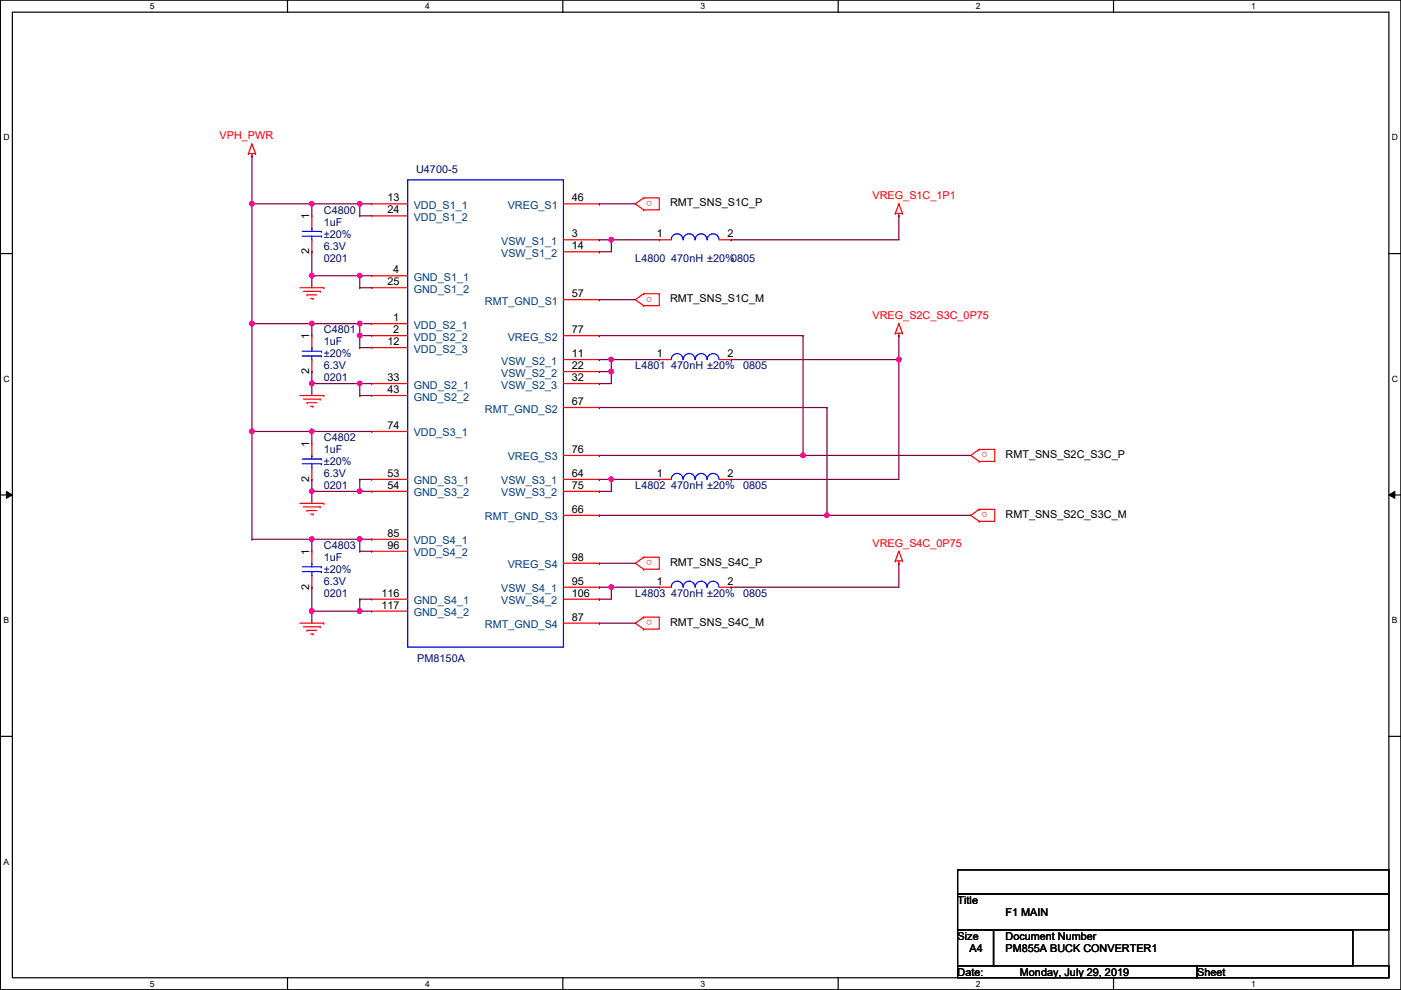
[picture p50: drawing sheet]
<svg xmlns="http://www.w3.org/2000/svg" width="297mm" height="210mm" viewBox="0 0 297 210" stroke-linecap="round" stroke-linejoin="round" font-family="sans-serif">
<defs><g id="words">
<g font-size="2.3" fill="#f00">
<text x="46.6" y="29.5">VPH_PWR</text>
<text x="138.3" y="42.6" transform="rotate(180 138.3 42.6)">o</text>
<text x="185" y="42.2">VREG_S1C_1P1</text>
<text x="138.3" y="62.9" transform="rotate(180 138.3 62.9)">o</text>
<text x="185" y="67.6">VREG_S2C_S3C_0P75</text>
<text x="209.4" y="95.9" transform="rotate(180 209.4 95.9)">o</text>
<text x="209.4" y="108.6" transform="rotate(180 209.4 108.6)">o</text>
<text x="138.3" y="118.8" transform="rotate(180 138.3 118.8)">o</text>
<text x="185" y="115.9">VREG_S4C_0P75</text>
<text x="138.3" y="131.5" transform="rotate(180 138.3 131.5)">o</text>
</g>
<g font-size="2.3" fill="#00007f">
<text x="88.2" y="36.7">U4700-5</text>
<text x="68.7" y="45.3">C4800</text>
<text x="68.7" y="47.8">1uF</text>
<text x="68.7" y="52.9">6.3V</text>
<text x="68.7" y="50.4">±20%</text>
<text x="68.7" y="55.5">0201</text>
<text x="134.7" y="55.5">L4800 470nH ±20%0805</text>
<text x="68.7" y="70.7">C4801</text>
<text x="68.7" y="73.2">1uF</text>
<text x="68.7" y="75.8">±20%</text>
<text x="68.7" y="80.9">0201</text>
<text x="68.7" y="78.3">6.3V</text>
<text x="134.7" y="78.3">L4801 470nH ±20%</text>
<text x="157.6" y="78.3">0805</text>
<text x="68.7" y="93.6">C4802</text>
<text x="68.7" y="96.1">1uF</text>
<text x="68.7" y="101.2">6.3V</text>
<text x="68.7" y="98.6">±20%</text>
<text x="68.7" y="103.7">0201</text>
<text x="134.7" y="103.7">L4802 470nH ±20%</text>
<text x="157.6" y="103.7">0805</text>
<text x="68.7" y="116.4">C4803</text>
<text x="68.7" y="119">1uF</text>
<text x="68.7" y="124">6.3V</text>
<text x="68.7" y="121.5">±20%</text>
<text x="68.7" y="126.6">0201</text>
<text x="134.7" y="126.6">L4803 470nH ±20%</text>
<text x="157.6" y="126.6">0805</text>
<text x="88.5" y="140.3">PM8150A</text>
</g>
<g font-size="2.3">
<text x="65.6" y="46.5" transform="rotate(-90 65.6 46.5)">1</text>
<text x="82.1" y="42.7">13</text>
<text x="82.1" y="45.2">24</text>
<text x="121.2" y="42.7">46</text>
<text x="142.1" y="43.8">RMT_SNS_S1C_P</text>
<text x="65.6" y="53.9" transform="rotate(-90 65.6 53.9)">2</text>
<text x="121.2" y="50.3">3</text>
<text x="121.2" y="52.8">14</text>
<text x="139.3" y="50.3">1</text>
<text x="154.3" y="50.3">2</text>
<text x="83.4" y="57.9">4</text>
<text x="82.1" y="60.5">25</text>
<text x="121.2" y="63">57</text>
<text x="142.1" y="64.1">RMT_SNS_S1C_M</text>
<text x="65.6" y="71.9" transform="rotate(-90 65.6 71.9)">1</text>
<text x="83.4" y="68.1">1</text>
<text x="83.4" y="70.6">2</text>
<text x="121.2" y="70.6">77</text>
<text x="82.1" y="73.2">12</text>
<text x="121.2" y="75.7">11</text>
<text x="139.3" y="75.7">1</text>
<text x="154.3" y="75.7">2</text>
<text x="65.6" y="79.3" transform="rotate(-90 65.6 79.3)">2</text>
<text x="82.1" y="80.8">33</text>
<text x="82.1" y="83.3">43</text>
<text x="121.2" y="78.2">22</text>
<text x="121.2" y="80.8">32</text>
<text x="121.2" y="85.9">67</text>
<text x="65.6" y="94.8" transform="rotate(-90 65.6 94.8)">1</text>
<text x="82.1" y="90.9">74</text>
<text x="82.1" y="101.1">53</text>
<text x="121.2" y="101.1">64</text>
<text x="121.2" y="96">76</text>
<text x="139.3" y="101.1">1</text>
<text x="154.3" y="101.1">2</text>
<text x="213.2" y="97.1">RMT_SNS_S2C_S3C_P</text>
<text x="65.6" y="102.2" transform="rotate(-90 65.6 102.2)">2</text>
<text x="82.1" y="103.6">54</text>
<text x="121.2" y="103.6">75</text>
<text x="82.1" y="113.8">85</text>
<text x="121.2" y="108.7">66</text>
<text x="213.2" y="109.8">RMT_SNS_S2C_S3C_M</text>
<text x="65.6" y="117.6" transform="rotate(-90 65.6 117.6)">1</text>
<text x="82.1" y="116.3">96</text>
<text x="121.2" y="118.9">98</text>
<text x="142.1" y="120">RMT_SNS_S4C_P</text>
<text x="65.6" y="125" transform="rotate(-90 65.6 125)">2</text>
<text x="121.2" y="124">95</text>
<text x="139.3" y="124">1</text>
<text x="154.3" y="124">2</text>
<text x="80.9" y="126.5">116</text>
<text x="80.9" y="129">117</text>
<text x="121.2" y="131.6">87</text>
<text x="121.2" y="126.5">106</text>
<text x="142.1" y="132.7">RMT_SNS_S4C_M</text>
<text x="203" y="191.6">Title</text>
<text x="213.2" y="194.1">F1 MAIN</text>
<text x="203" y="199.2">Size</text>
<text x="205.6" y="201.8">A4</text>
<text x="213.2" y="199.2">Document Number</text>
<text x="213.2" y="201.8">PM855A BUCK CONVERTER1</text>
<text x="203" y="206.8">Date:</text>
<text x="216.2" y="206.8">Monday, July 29, 2019</text>
<text x="253.8" y="206.8">Sheet</text>
</g>
<g font-size="2.3" fill="#00407f">
<text x="87.7" y="44.3">VDD_S1_1</text>
<text x="87.7" y="46.8">VDD_S1_2</text>
<text x="107.7" y="44.3">VREG_S1</text>
<text x="106.3" y="51.9">VSW_S1_1</text>
<text x="87.7" y="59.5">GND_S1_1</text>
<text x="106.3" y="54.4">VSW_S1_2</text>
<text x="87.7" y="62.1">GND_S1_2</text>
<text x="102.8" y="64.6">RMT_GND_S1</text>
<text x="87.7" y="69.7">VDD_S2_1</text>
<text x="87.7" y="72.2">VDD_S2_2</text>
<text x="87.7" y="74.8">VDD_S2_3</text>
<text x="106.3" y="77.3">VSW_S2_1</text>
<text x="107.7" y="72.2">VREG_S2</text>
<text x="87.7" y="82.4">GND_S2_1</text>
<text x="106.3" y="79.8">VSW_S2_2</text>
<text x="106.3" y="82.4">VSW_S2_3</text>
<text x="87.7" y="84.9">GND_S2_2</text>
<text x="102.8" y="87.5">RMT_GND_S2</text>
<text x="87.7" y="92.5">VDD_S3_1</text>
<text x="107.7" y="97.6">VREG_S3</text>
<text x="87.7" y="102.7">GND_S3_1</text>
<text x="87.7" y="105.2">GND_S3_2</text>
<text x="106.3" y="102.7">VSW_S3_1</text>
<text x="106.3" y="105.2">VSW_S3_2</text>
<text x="102.8" y="110.3">RMT_GND_S3</text>
<text x="87.7" y="115.4">VDD_S4_1</text>
<text x="87.7" y="117.9">VDD_S4_2</text>
<text x="106.3" y="125.6">VSW_S4_1</text>
<text x="107.7" y="120.5">VREG_S4</text>
<text x="87.7" y="128.1">GND_S4_1</text>
<text x="87.7" y="130.6">GND_S4_2</text>
<text x="106.3" y="128.1">VSW_S4_2</text>
<text x="102.8" y="133.2">RMT_GND_S4</text>
</g>
<g font-size="1.8">
<text x="31.8" y="1.9">5</text>
<text x="90.1" y="1.9">4</text>
<text x="148.5" y="1.9">3</text>
<text x="206.9" y="1.9">2</text>
<text x="265.3" y="1.9">1</text>
<text x=".7" y="29.8">D</text>
<text x="295.1" y="29.8">D</text>
<text x=".7" y="80.9">C</text>
<text x="295.1" y="80.9">C</text>
<text x=".7" y="132.1">B</text>
<text x="295.1" y="132.1">B</text>
<text x=".7" y="183.3">A</text>
<text x="31.8" y="209.2">5</text>
<text x="90.1" y="209.2">4</text>
<text x="148.5" y="209.2">3</text>
<text x="206.9" y="209.2">2</text>
<text x="265.3" y="209.2">1</text>
</g>
</g></defs>
<path d="M.1 0h296.9v209.8h-296.9zM2.6 2.6h291.9v204.7h-291.9z" fill="none" stroke="#000" stroke-width=".25"/>
<g fill="#fff">
<path d="M31.8 .3h1v2h-1z"/>
<path d="M31.8 207.6h1v1.9h-1z"/>
</g>
<path d="M61 0v2.6M61 207.3v2.5" fill="none" stroke="#000" stroke-width=".25"/>
<g fill="#fff">
<path d="M90.1 .3h1v2h-1z"/>
<path d="M90.1 207.6h1v1.9h-1z"/>
</g>
<path d="M119.3 0v2.6M119.3 207.3v2.5" fill="none" stroke="#000" stroke-width=".25"/>
<g fill="#fff">
<path d="M148.5 .3h1v2h-1z"/>
<path d="M148.5 207.6h1v1.9h-1z"/>
</g>
<path d="M177.7 0v2.6M177.7 207.3v2.5" fill="none" stroke="#000" stroke-width=".25"/>
<g fill="#fff">
<path d="M206.9 .3h1v2h-1z"/>
<path d="M206.9 207.6h1v1.9h-1z"/>
</g>
<path d="M236.1 0v2.6M236.1 207.3v2.5" fill="none" stroke="#000" stroke-width=".25"/>
<g fill="#fff">
<path d="M265.3 .3h.9v2h-.9z"/>
<path d="M265.3 207.6h.9v1.9h-.9z"/>
<path d="M.7 28.2h1.3v1.9h-1.3z"/>
<path d="M295.1 28.2h1.3v1.9h-1.3z"/>
<path d="M.7 79.3h1.3v2h-1.3z"/>
<path d="M295.1 79.3h1.3v2h-1.3z"/>
</g>
<path d="M.1 53.8h2.5M294.5 53.8h2.5" fill="none" stroke="#000" stroke-width=".25"/>
<g fill="#fff">
<path d="M.7 130.5h1.2v2h-1.2z"/>
<path d="M295.1 130.5h1.2v2h-1.2z"/>
</g>
<path d="M.1 104.9h2.5M294.5 104.9h2.5" fill="none" stroke="#000" stroke-width=".25"/>
<path d="M1.4 104.2l1.2 .7-1.2 .8zM294.5 104.9l1.2-.7v1.5z" fill="#000"/>
<path d="M1.4 104.2l1.2 .7-1.2 .8zM294.5 104.9l1.2-.7v1.5z" fill="none" stroke="#000" stroke-width=".21"/>
<path d="M.7 181.7h1.2v2h-1.2z" fill="#fff"/>
<path d="M.1 156.1h2.5M294.5 156.1h2.5M203 184.4h91.5v5.1h-91.5zM203 189.5h91.5v7.6h-91.5zM203 197.1h7.6v7.7h-7.6zM210.6 197.1h76.2v7.7h-76.2zM203 204.8h50.8v2.5h-50.8zM253.8 204.8h40.7v2.5h-40.7z" fill="none" stroke="#000" stroke-width=".25"/>
<g fill="none" stroke="#f00" stroke-width=".25">
<path d="M52.7 32.6h.1M52.7 32.6h1.5M53.4 33.1h.1M53.4 30.5h.1M53.4 32.6v.5M53.4 30.5l.8 2.1M53.4 30.5l-.7 2.1M54.2 32.6h.1M66.1 45.8h.1M66.1 53.4h.1M66.1 45.8v2.5M66.1 50.8v2.6"/>
<path d="M78.8 43.2h.1M78.8 45.8h.1M78.8 58.5h.1M78.8 43.2h7.6M78.8 45.8h7.6M78.8 58.5h7.6M119.5 43.2h7.6M119.5 50.8h7.6M119.5 53.4h7.6M127.1 43.2h.1M127.1 50.8h.1M127.1 53.4h.1"/>
<path d="M136.5 44.5h.1M136.5 42h.1M136.5 42h3.3v2.5h-3.3M136.5 42l-1.8 1.2 1.8 1.3M139.8 50.8h.1M139.8 50.8h2.5M152.5 50.8h2.5M155 50.8h.1M189.8 45.3h.1M189.8 45.3h1.5M190.6 45.8h.1M190.6 43.2h.1"/>
<path d="M190.6 45.3v.5M190.6 43.2l.7 2.1M190.6 43.2l-.8 2.1M191.3 45.3h.1M63.6 61h5.1M64.3 61.8h3.6M65.1 62.5h.1M65.1 62.5h2M65.9 63.3h.5M66.1 71.2h.1M66.1 78.8h.1M66.1 71.2v2.5"/>
<path d="M66.1 76.2v2.6M66.4 63.3h.1M67.9 61.8h.1M68.7 61h.1M78.8 61h.1M78.8 68.6h.1M78.8 71.2h.1M78.8 73.7h.1M78.8 61h7.6M78.8 71.2h7.6M78.8 68.6h7.6M78.8 73.7h7.6"/>
<path d="M119.5 76.2h7.6M119.5 63.5h7.6M119.5 71.2h7.6M119.5 78.8h7.6M127.1 63.5h.1M127.1 71.2h.1M127.1 76.2h.1M127.1 78.8h.1M136.5 64.8h.1M136.5 62.3h.1M136.5 62.3h3.3v2.5h-3.3M136.5 62.3l-1.8 1.2 1.8 1.3"/>
<path d="M139.8 76.2h.1M139.8 76.2h2.5M152.5 76.2h2.5M155 76.2h.1M189.8 70.7h.1M189.8 70.7h1.5M190.6 71.2h.1M190.6 68.6h.1M190.6 70.7v.5M190.6 68.6l.7 2.1M190.6 68.6l-.8 2.1M191.3 70.7h.1"/>
<path d="M63.6 83.9h5.1M64.3 84.6h3.6M65.1 85.4h.1M65.1 85.4h2M65.9 86.1h.5M66.1 94h.1M66.1 94v2.6M66.1 99.1v2.5M66.4 86.1h.1M67.9 84.6h.1M68.7 83.9h.1M78.8 81.3h.1"/>
<path d="M78.8 83.9h.1M78.8 91.5h.1M78.8 83.9h7.6M78.8 81.3h7.6M78.8 91.5h7.6M119.5 81.3h7.6M119.5 86.4h7.6M119.5 96.6h7.6M127.1 81.3h.1M127.1 86.4h.1M127.1 96.6h.1M207.6 97.8h.1"/>
<path d="M207.6 95.3h.1M207.6 95.3h3.3v2.5h-3.3M207.6 95.3l-1.8 1.3 1.8 1.2M63.6 106.7h5.1M64.3 107.5h3.6M65.1 108.2h.1M65.1 108.2h2M65.9 109h.5M66.1 116.9h.1M66.1 101.6h.1M66.1 116.9v2.5M66.4 109h.1"/>
<path d="M67.9 107.5h.1M68.7 106.7h.1M78.8 101.6h.1M78.8 104.2h.1M78.8 114.3h.1M78.8 116.9h.1M78.8 101.6h7.6M78.8 104.2h7.6M78.8 114.3h7.6M78.8 116.9h7.6M119.5 101.6h7.6M119.5 104.2h7.6"/>
<path d="M119.5 109.3h7.6M119.5 119.4h7.6M127.1 101.6h.1M127.1 104.2h.1M127.1 109.3h.1M127.1 119.4h.1M136.5 118.2h.1M136.5 118.2h3.3v2.5h-3.3M136.5 118.2l-1.8 1.2 1.8 1.3M139.8 101.6h.1M139.8 101.6h2.5M152.5 101.6h2.5"/>
<path d="M155 101.6h.1M189.8 118.9h.1M189.8 118.9h1.5M190.6 119.4h.1M190.6 116.9h.1M190.6 118.9v.5M190.6 116.9l.7 2M190.6 116.9l-.8 2M191.3 118.9h.1M207.6 110.5h.1M207.6 108h.1M207.6 108h3.3v2.5h-3.3"/>
<path d="M207.6 108l-1.8 1.3 1.8 1.2M63.6 132.1h5.1M64.3 132.9h3.6M65.1 133.6h.1M65.1 133.6h2M65.9 134.4h.5M66.1 124.5h.1M66.1 122v2.5M66.4 134.4h.1M67.9 132.9h.1M68.7 132.1h.1M78.8 127h.1"/>
<path d="M78.8 129.6h.1M78.8 127h7.6M78.8 129.6h7.6M119.5 132.1h7.6M119.5 124.5h7.6M119.5 127h7.6M127.1 124.5h.1M127.1 127h.1M127.1 132.1h.1M136.5 120.7h.1M136.5 133.4h.1M136.5 130.9h.1"/>
<path d="M136.5 130.9h3.3v2.5h-3.3M136.5 130.9l-1.8 1.2 1.8 1.3M139.8 124.5h.1M139.8 124.5h2.5M152.5 124.5h2.5M155 124.5h.1"/>
</g>
<g fill="none" stroke="#00f" stroke-width=".25">
<path d="M86.4 38.1h33.1v99.1h-33.1zM64.1 49.1h4.1M64.1 50.1h4.1M66.1 48.3h.1M66.1 50.8h.1M66.1 48.3v.8M66.1 50.1v.7M68.2 49.1h.1M68.2 50.1h.1M142.3 50.8a1.25 1.25 0 0 1 1.3-1.2 1.25 1.25 0 0 1 1.2 1.2M144.9 50.8a1.25 1.25 0 0 1 1.2-1.2 1.25 1.25 0 0 1 1.3 1.2M147.4 50.8a1.25 1.25 0 0 1 1.3-1.2 1.25 1.25 0 0 1 1.2 1.2"/>
<path d="M149.9 50.8a1.25 1.25 0 0 1 1.3-1.2 1.25 1.25 0 0 1 1.2 1.2M64.1 74.5h4.1M64.1 75.5h4.1M66.1 73.7h.1M66.1 76.2h.1M66.1 73.7v.8M66.1 75.5v.7M68.2 74.5h.1M68.2 75.5h.1M142.3 76.2a1.25 1.25 0 0 1 1.3-1.2 1.25 1.25 0 0 1 1.2 1.2M144.9 76.2a1.25 1.25 0 0 1 1.2-1.2 1.25 1.25 0 0 1 1.3 1.2M147.4 76.2a1.25 1.25 0 0 1 1.3-1.2 1.25 1.25 0 0 1 1.2 1.2"/>
<path d="M149.9 76.2a1.25 1.25 0 0 1 1.3-1.2 1.25 1.25 0 0 1 1.2 1.2M64.1 97.3h4.1M64.1 98.3h4.1M66.1 96.6h.1M66.1 99.1h.1M66.1 96.6v.7M66.1 98.3v.8M68.2 97.3h.1M68.2 98.3h.1M66.1 119.4h.1M66.1 119.4v.8M142.3 101.6a1.25 1.25 0 0 1 1.3-1.2 1.25 1.25 0 0 1 1.2 1.2"/>
<path d="M144.9 101.6a1.25 1.25 0 0 1 1.2-1.2 1.25 1.25 0 0 1 1.3 1.2M147.4 101.6a1.25 1.25 0 0 1 1.3-1.2 1.25 1.25 0 0 1 1.2 1.2M149.9 101.6a1.25 1.25 0 0 1 1.3-1.2 1.25 1.25 0 0 1 1.2 1.2M64.1 120.2h4.1M64.1 121.2h4.1M66.1 122h.1M66.1 121.2v.8M68.2 120.2h.1M68.2 121.2h.1M142.3 124.5a1.25 1.25 0 0 1 1.3-1.3 1.25 1.25 0 0 1 1.2 1.3M144.9 124.5a1.25 1.25 0 0 1 1.2-1.3 1.25 1.25 0 0 1 1.3 1.3M147.4 124.5a1.25 1.25 0 0 1 1.3-1.3 1.25 1.25 0 0 1 1.2 1.3"/>
<path d="M149.9 124.5a1.25 1.25 0 0 1 1.3-1.3 1.25 1.25 0 0 1 1.2 1.3"/>
</g>
<path d="M53.4 68.6h.1M53.4 68.6h22.9M66.1 68.6h.1M66.1 68.6v2.6M76.3 61h.1M76.3 61h2.5" fill="none" stroke="#7f0040" stroke-width=".25"/>
<circle cx="66.1" cy="68.6" r=".49" fill="#f0f"/>
<circle cx="66.1" cy="68.6" r=".49" fill="none" stroke="#f0f" stroke-width=".25"/>
<path d="M66.1 78.8h.1M66.1 78.8v2.5" fill="none" stroke="#7f0040" stroke-width=".25"/>
<circle cx="66.1" cy="81.3" r=".49" fill="#f0f"/>
<circle cx="66.1" cy="81.3" r=".49" fill="none" stroke="#f0f" stroke-width=".25"/>
<path d="M66.1 81.3h.1M66.1 81.3v2.6M66.1 81.3h12.7M76.3 81.3h.1" fill="none" stroke="#7f0040" stroke-width=".25"/>
<circle cx="76.3" cy="81.3" r=".49" fill="#f0f"/>
<circle cx="76.3" cy="81.3" r=".49" fill="none" stroke="#f0f" stroke-width=".25"/>
<path d="M76.3 73.7h.1M76.3 68.6h.1M76.3 68.6v2.6M76.3 73.7h2.5M76.3 68.6h2.5M76.3 81.3h.1M76.3 83.9h.1M76.3 81.3v2.6M76.3 83.9h2.5" fill="none" stroke="#7f0040" stroke-width=".25"/>
<circle cx="76.3" cy="68.6" r=".49" fill="#f0f"/>
<circle cx="76.3" cy="68.6" r=".49" fill="none" stroke="#f0f" stroke-width=".25"/>
<path d="M76.3 71.2h.1M76.3 71.2h2.5" fill="none" stroke="#7f0040" stroke-width=".25"/>
<circle cx="76.3" cy="71.1" r=".49" fill="#f0f"/>
<circle cx="76.3" cy="71.1" r=".49" fill="none" stroke="#f0f" stroke-width=".25"/>
<path d="M53.4 43.2h.1M53.4 43.2h12.7M76.3 71.2h.1M76.3 71.2v2.5M53.4 91.5h.1M53.4 91.5h25.4M66.1 91.5h.1M66.1 91.5v2.5" fill="none" stroke="#7f0040" stroke-width=".25"/>
<circle cx="66.1" cy="91.5" r=".49" fill="#f0f"/>
<circle cx="66.1" cy="91.5" r=".49" fill="none" stroke="#f0f" stroke-width=".25"/>
<path d="M66.1 101.6h.1M66.1 101.6v2.6" fill="none" stroke="#7f0040" stroke-width=".25"/>
<circle cx="66.1" cy="104.2" r=".49" fill="#f0f"/>
<circle cx="66.1" cy="104.2" r=".49" fill="none" stroke="#f0f" stroke-width=".25"/>
<path d="M66.1 104.2h.1M66.1 104.2v2.5M66.1 104.2h12.7M76.3 101.6h.1M76.3 104.2h.1M76.3 101.6h2.5M76.3 101.6v2.6" fill="none" stroke="#7f0040" stroke-width=".25"/>
<circle cx="76.3" cy="104.2" r=".49" fill="#f0f"/>
<circle cx="76.3" cy="104.2" r=".49" fill="none" stroke="#f0f" stroke-width=".25"/>
<path d="M53.4 114.3h.1M53.4 114.3h12.7M76.3 116.9h.1M76.3 114.3h.1M76.3 114.3h2.5M76.3 116.9h2.5M76.3 114.3v2.6" fill="none" stroke="#7f0040" stroke-width=".25"/>
<circle cx="76.3" cy="114.3" r=".49" fill="#f0f"/>
<circle cx="76.3" cy="114.3" r=".49" fill="none" stroke="#f0f" stroke-width=".25"/>
<path d="M66.1 114.3h.1M66.1 114.3v2.6M66.1 114.3h10.2" fill="none" stroke="#7f0040" stroke-width=".25"/>
<circle cx="66.1" cy="114.3" r=".49" fill="#f0f"/>
<circle cx="66.1" cy="114.3" r=".49" fill="none" stroke="#f0f" stroke-width=".25"/>
<path d="M66.1 124.5h.1M66.1 124.5v5.1" fill="none" stroke="#7f0040" stroke-width=".25"/>
<circle cx="66.1" cy="129.6" r=".49" fill="#f0f"/>
<circle cx="66.1" cy="129.6" r=".49" fill="none" stroke="#f0f" stroke-width=".25"/>
<path d="M76.3 129.6h.1M76.3 129.6h2.5" fill="none" stroke="#7f0040" stroke-width=".25"/>
<circle cx="76.3" cy="129.6" r=".49" fill="#f0f"/>
<circle cx="76.3" cy="129.6" r=".49" fill="none" stroke="#f0f" stroke-width=".25"/>
<path d="M53.4 33.1h.1M53.4 33.1v35.5M53.4 43.2h.1M66.1 129.6h.1M66.1 129.6v2.5M76.3 127h.1M76.3 127v2.6h-10.2M76.3 127h2.5" fill="none" stroke="#7f0040" stroke-width=".25"/>
<circle cx="53.4" cy="68.6" r=".49" fill="#f0f"/>
<circle cx="53.4" cy="68.6" r=".49" fill="none" stroke="#f0f" stroke-width=".25"/>
<circle cx="53.4" cy="43.2" r=".49" fill="#f0f"/>
<circle cx="53.4" cy="43.2" r=".49" fill="none" stroke="#f0f" stroke-width=".25"/>
<path d="M53.4 68.6h.1M53.4 68.6v45.7M53.4 91.5h.1" fill="none" stroke="#7f0040" stroke-width=".25"/>
<circle cx="53.4" cy="91.5" r=".49" fill="#f0f"/>
<circle cx="53.4" cy="91.5" r=".49" fill="none" stroke="#f0f" stroke-width=".25"/>
<g fill="none" stroke="#7f0040" stroke-width=".25">
<path d="M127.1 43.2h.1M127.1 50.8h.1M127.1 43.2h7.6M127.1 50.8h2.5M155 50.8h.1M190.6 45.8h.1M190.6 45.8v5h-35.6M127.1 63.5h.1M127.1 63.5h7.6M170.3 96.6h.1M170.3 96.6h35.5M155 101.6h.1"/>
<path d="M155 101.6h35.6M175.3 109.3h.1M175.3 109.3h30.5"/>
</g>
<circle cx="129.6" cy="50.8" r=".49" fill="#f0f"/>
<circle cx="129.6" cy="50.8" r=".49" fill="none" stroke="#f0f" stroke-width=".25"/>
<path d="M127.1 53.4h.1M127.1 53.4h2.5M127.1 101.6h.1M127.1 101.6h2.5M129.6 101.6h.1M129.6 101.6v2.6" fill="none" stroke="#7f0040" stroke-width=".25"/>
<circle cx="129.6" cy="101.6" r=".49" fill="#f0f"/>
<circle cx="129.6" cy="101.6" r=".49" fill="none" stroke="#f0f" stroke-width=".25"/>
<g fill="none" stroke="#7f0040" stroke-width=".25">
<path d="M129.6 50.8h.1M129.6 50.8v2.6M129.6 50.8h10.2M127.1 76.2h.1M127.1 78.8h.1M127.1 76.2h2.5M127.1 78.8h2.5M129.6 78.8h.1M129.6 78.8v2.5h-2.5M155 76.2h.1M190.6 71.2h.1M190.6 71.2v5h-35.6"/>
<path d="M127.1 81.3h.1M127.1 104.2h.1M127.1 104.2h2.5M129.6 101.6h.1M129.6 101.6h10.2"/>
</g>
<circle cx="129.6" cy="78.8" r=".49" fill="#f0f"/>
<circle cx="129.6" cy="78.8" r=".49" fill="none" stroke="#f0f" stroke-width=".25"/>
<path d="M129.6 76.2h.1M129.6 76.2v2.6" fill="none" stroke="#7f0040" stroke-width=".25"/>
<circle cx="129.6" cy="76.2" r=".49" fill="#f0f"/>
<circle cx="129.6" cy="76.2" r=".49" fill="none" stroke="#f0f" stroke-width=".25"/>
<path d="M127.1 71.2h.1M127.1 71.2h43.2M129.6 76.2h.1M129.6 76.2h10.2M170.3 71.2h.1M170.3 71.2v25.4h-43.2M127.1 96.6h.1" fill="none" stroke="#7f0040" stroke-width=".25"/>
<circle cx="170.2" cy="96.5" r=".49" fill="#f0f"/>
<circle cx="170.2" cy="96.5" r=".49" fill="none" stroke="#f0f" stroke-width=".25"/>
<path d="M127.1 86.4h.1M127.1 86.4h48.2M175.3 86.4h.1M175.3 86.4v22.9h-48.2M127.1 109.3h.1" fill="none" stroke="#7f0040" stroke-width=".25"/>
<circle cx="175.3" cy="109.2" r=".49" fill="#f0f"/>
<circle cx="175.3" cy="109.2" r=".49" fill="none" stroke="#f0f" stroke-width=".25"/>
<path d="M190.6 76.2h.1M190.6 76.2v25.4" fill="none" stroke="#7f0040" stroke-width=".25"/>
<circle cx="190.6" cy="76.2" r=".49" fill="#f0f"/>
<circle cx="190.6" cy="76.2" r=".49" fill="none" stroke="#f0f" stroke-width=".25"/>
<path d="M127.1 119.4h.1M127.1 119.4h7.6M190.6 119.4h.1M190.6 119.4v5.1h-35.6M127.1 132.1h.1M127.1 124.5h.1M127.1 127h.1M127.1 132.1h7.6M127.1 124.5h2.5M129.6 124.5h.1M129.6 124.5v2.5h-2.5M155 124.5h.1" fill="none" stroke="#7f0040" stroke-width=".25"/>
<circle cx="129.6" cy="124.5" r=".49" fill="#f0f"/>
<circle cx="129.6" cy="124.5" r=".49" fill="none" stroke="#f0f" stroke-width=".25"/>
<path d="M76.3 45.8h.1M76.3 43.2h.1M76.3 45.8h2.5M76.3 43.2v2.6M76.3 43.2h2.5M129.6 124.5h.1M129.6 124.5h10.2" fill="none" stroke="#7f0040" stroke-width=".25"/>
<circle cx="76.3" cy="43.2" r=".49" fill="#f0f"/>
<circle cx="76.3" cy="43.2" r=".49" fill="none" stroke="#f0f" stroke-width=".25"/>
<path d="M66.1 43.2h.1M66.1 43.2v2.6M66.1 43.2h10.2" fill="none" stroke="#7f0040" stroke-width=".25"/>
<circle cx="66.1" cy="43.2" r=".49" fill="#f0f"/>
<circle cx="66.1" cy="43.2" r=".49" fill="none" stroke="#f0f" stroke-width=".25"/>
<path d="M66.1 53.4h.1M66.1 53.4v5.1" fill="none" stroke="#7f0040" stroke-width=".25"/>
<circle cx="66.1" cy="58.4" r=".49" fill="#f0f"/>
<circle cx="66.1" cy="58.4" r=".49" fill="none" stroke="#f0f" stroke-width=".25"/>
<path d="M76.3 58.5h.1M76.3 58.5h2.5" fill="none" stroke="#7f0040" stroke-width=".25"/>
<circle cx="76.3" cy="58.4" r=".49" fill="#f0f"/>
<circle cx="76.3" cy="58.4" r=".49" fill="none" stroke="#f0f" stroke-width=".25"/>
<path d="M66.1 58.5h.1M66.1 58.5v2.5M66.1 58.5h10.2M76.3 58.5h.1M76.3 58.5v2.5" fill="none" stroke="#7f0040" stroke-width=".25"/>
<circle cx="66.1" cy="68.6" r=".49" fill="#f0f"/>
<circle cx="66.1" cy="68.6" r=".49" fill="none" stroke="#f0f" stroke-width=".25"/>
<circle cx="66.1" cy="81.3" r=".49" fill="#f0f"/>
<circle cx="66.1" cy="81.3" r=".49" fill="none" stroke="#f0f" stroke-width=".25"/>
<circle cx="76.3" cy="81.3" r=".49" fill="#f0f"/>
<circle cx="76.3" cy="81.3" r=".49" fill="none" stroke="#f0f" stroke-width=".25"/>
<circle cx="76.3" cy="68.6" r=".49" fill="#f0f"/>
<circle cx="76.3" cy="68.6" r=".49" fill="none" stroke="#f0f" stroke-width=".25"/>
<circle cx="76.3" cy="71.1" r=".49" fill="#f0f"/>
<circle cx="76.3" cy="71.1" r=".49" fill="none" stroke="#f0f" stroke-width=".25"/>
<circle cx="66.1" cy="91.5" r=".49" fill="#f0f"/>
<circle cx="66.1" cy="91.5" r=".49" fill="none" stroke="#f0f" stroke-width=".25"/>
<circle cx="66.1" cy="104.2" r=".49" fill="#f0f"/>
<circle cx="66.1" cy="104.2" r=".49" fill="none" stroke="#f0f" stroke-width=".25"/>
<circle cx="76.3" cy="104.2" r=".49" fill="#f0f"/>
<circle cx="76.3" cy="104.2" r=".49" fill="none" stroke="#f0f" stroke-width=".25"/>
<circle cx="76.3" cy="114.3" r=".49" fill="#f0f"/>
<circle cx="76.3" cy="114.3" r=".49" fill="none" stroke="#f0f" stroke-width=".25"/>
<circle cx="66.1" cy="114.3" r=".49" fill="#f0f"/>
<circle cx="66.1" cy="114.3" r=".49" fill="none" stroke="#f0f" stroke-width=".25"/>
<circle cx="66.1" cy="129.6" r=".49" fill="#f0f"/>
<circle cx="66.1" cy="129.6" r=".49" fill="none" stroke="#f0f" stroke-width=".25"/>
<circle cx="76.3" cy="129.6" r=".49" fill="#f0f"/>
<circle cx="76.3" cy="129.6" r=".49" fill="none" stroke="#f0f" stroke-width=".25"/>
<circle cx="53.4" cy="68.6" r=".49" fill="#f0f"/>
<circle cx="53.4" cy="68.6" r=".49" fill="none" stroke="#f0f" stroke-width=".25"/>
<circle cx="53.4" cy="43.2" r=".49" fill="#f0f"/>
<circle cx="53.4" cy="43.2" r=".49" fill="none" stroke="#f0f" stroke-width=".25"/>
<circle cx="53.4" cy="91.5" r=".49" fill="#f0f"/>
<circle cx="53.4" cy="91.5" r=".49" fill="none" stroke="#f0f" stroke-width=".25"/>
<circle cx="129.6" cy="50.8" r=".49" fill="#f0f"/>
<circle cx="129.6" cy="50.8" r=".49" fill="none" stroke="#f0f" stroke-width=".25"/>
<circle cx="129.6" cy="101.6" r=".49" fill="#f0f"/>
<circle cx="129.6" cy="101.6" r=".49" fill="none" stroke="#f0f" stroke-width=".25"/>
<circle cx="129.6" cy="78.8" r=".49" fill="#f0f"/>
<circle cx="129.6" cy="78.8" r=".49" fill="none" stroke="#f0f" stroke-width=".25"/>
<circle cx="129.6" cy="76.2" r=".49" fill="#f0f"/>
<circle cx="129.6" cy="76.2" r=".49" fill="none" stroke="#f0f" stroke-width=".25"/>
<circle cx="170.2" cy="96.5" r=".49" fill="#f0f"/>
<circle cx="170.2" cy="96.5" r=".49" fill="none" stroke="#f0f" stroke-width=".25"/>
<circle cx="175.3" cy="109.2" r=".49" fill="#f0f"/>
<circle cx="175.3" cy="109.2" r=".49" fill="none" stroke="#f0f" stroke-width=".25"/>
<circle cx="190.6" cy="76.2" r=".49" fill="#f0f"/>
<circle cx="190.6" cy="76.2" r=".49" fill="none" stroke="#f0f" stroke-width=".25"/>
<circle cx="129.6" cy="124.5" r=".49" fill="#f0f"/>
<circle cx="129.6" cy="124.5" r=".49" fill="none" stroke="#f0f" stroke-width=".25"/>
<circle cx="76.3" cy="43.2" r=".49" fill="#f0f"/>
<circle cx="76.3" cy="43.2" r=".49" fill="none" stroke="#f0f" stroke-width=".25"/>
<circle cx="66.1" cy="43.2" r=".49" fill="#f0f"/>
<circle cx="66.1" cy="43.2" r=".49" fill="none" stroke="#f0f" stroke-width=".25"/>
<circle cx="66.1" cy="58.4" r=".49" fill="#f0f"/>
<circle cx="66.1" cy="58.4" r=".49" fill="none" stroke="#f0f" stroke-width=".25"/>
<circle cx="76.3" cy="58.4" r=".49" fill="#f0f"/>
<circle cx="76.3" cy="58.4" r=".49" fill="none" stroke="#f0f" stroke-width=".25"/>
<use href="#words"/>
</svg>
